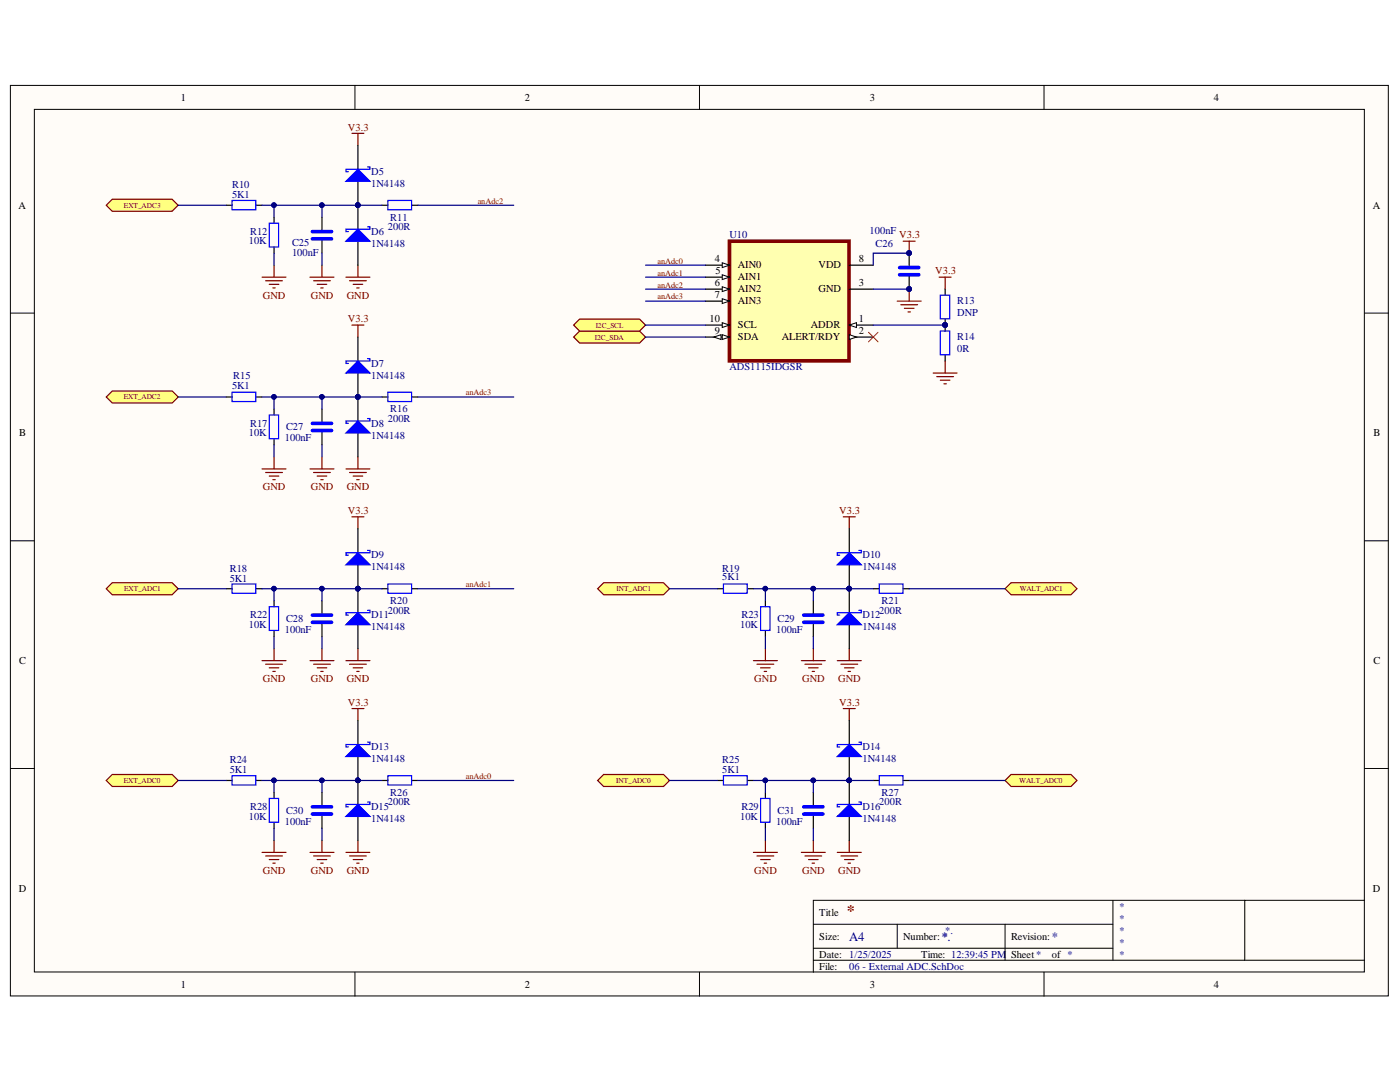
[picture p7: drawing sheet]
<svg xmlns="http://www.w3.org/2000/svg" width="279mm" height="216mm" viewBox="0 0 279 216" stroke-linecap="round" stroke-linejoin="round" font-family="sans-serif">
<defs><g id="words">
<text font-size="3.2" fill="#800000" x="169" y="182.8">*</text>
<g font-size="2.6" fill="#000080">
<text x="169.5" y="187.7">A4</text>
<text x="187.9" y="187.7">*.</text>
<text x="209.9" y="187.7">*</text>
</g>
<g font-size="2.1">
<text x="36.1" y="20.1">1</text>
<text x="104.7" y="20.1">2</text>
<text x="173.6" y="20.1">3</text>
<text x="242.2" y="20.1">4</text>
<text x="3.7" y="41.6">A</text>
<text x="274" y="41.6">A</text>
<text x="142.7" y="52.4">4</text>
<text x="147.2" y="53.6">AIN0</text>
<text x="163.3" y="53.6">VDD</text>
<text x="171.4" y="52.4">8</text>
<text x="142.7" y="57.2">6</text>
<text x="142.7" y="59.5">7</text>
<text x="142.8" y="54.8">5</text>
<text x="147.2" y="56">AIN1</text>
<text x="147.2" y="58.3">AIN2</text>
<text x="163.3" y="58.3">GND</text>
<text x="171.4" y="57.2">3</text>
<text x="141.6" y="64.3">10</text>
<text x="147.2" y="60.7">AIN3</text>
<text x="147.2" y="65.5">SCL</text>
<text x="161.8" y="65.5">ADDR</text>
<text x="171.4" y="64.3">1</text>
<text x="142.7" y="66.7">9</text>
<text x="147.2" y="67.9">SDA</text>
<text x="156" y="67.9">ALERT/RDY</text>
<text x="171.4" y="66.7">2</text>
<text x="3.8" y="87.1">B</text>
<text x="274.1" y="87.1">B</text>
<text x="3.8" y="132.5">C</text>
<text x="274.1" y="132.5">C</text>
<text x="3.7" y="177.9">D</text>
<text x="274" y="177.9">D</text>
<text x="163.5" y="182.7">Title</text>
<text x="163.5" y="187.5">Size:</text>
<text x="163.5" y="191.1">Date: 1/25/2025</text>
<text x="180.3" y="187.5">Number: *</text>
<text x="183.8" y="191.1">Time: 12:39:45 PM</text>
<text x="201.8" y="187.5">Revision:</text>
<text x="201.8" y="191.1">Sheet *</text>
<text x="209.9" y="191.1">of *</text>
<text x="36.1" y="197.1">1</text>
<text x="104.7" y="197.1">2</text>
<text x="163.5" y="193.5">File:</text>
<text x="173.6" y="197.1">3</text>
<text x="242.2" y="197.1">4</text>
</g>
<g font-size="2.1" fill="#800000">
<text x="69.4" y="26.1">V3.3</text>
<text x="179.5" y="47.6">V3.3</text>
<text x="52.5" y="59.6">GND</text>
<text x="62" y="59.6">GND</text>
<text x="69.2" y="59.6">GND</text>
<text x="186.6" y="54.8">V3.3</text>
<text x="69.4" y="64.3">V3.3</text>
<text x="52.5" y="97.8">GND</text>
<text x="62" y="97.8">GND</text>
<text x="69.2" y="97.8">GND</text>
<text x="69.4" y="102.6">V3.3</text>
<text x="167.5" y="102.6">V3.3</text>
<text x="52.5" y="136.1">GND</text>
<text x="62" y="136.1">GND</text>
<text x="69.2" y="136.1">GND</text>
<text x="150.5" y="136.1">GND</text>
<text x="160.1" y="136.1">GND</text>
<text x="167.3" y="136.1">GND</text>
<text x="69.4" y="140.8">V3.3</text>
<text x="167.5" y="140.8">V3.3</text>
<text x="52.5" y="174.3">GND</text>
<text x="62" y="174.3">GND</text>
<text x="69.2" y="174.3">GND</text>
<text x="150.5" y="174.3">GND</text>
<text x="160.1" y="174.3">GND</text>
<text x="167.3" y="174.3">GND</text>
</g>
<g font-size="2.1" fill="#000080">
<text x="74.1" y="34.9">D5</text>
<text x="46.3" y="39.5">5K1</text>
<text x="46.3" y="37.5">R10</text>
<text x="74.1" y="37.3">1N4148</text>
<text x="49.9" y="46.9">R12</text>
<text x="74.1" y="46.9">D6</text>
<text x="77.4" y="45.9">200R</text>
<text x="77.9" y="44">R11</text>
<text x="145.6" y="47.6">U10</text>
<text x="173.6" y="46.6">100nF</text>
<text x="49.7" y="48.8">10K</text>
<text x="58.3" y="49">C25</text>
<text x="58.3" y="51.2">100nF</text>
<text x="74.1" y="49.3">1N4148</text>
<text x="174.8" y="49.3">C26</text>
<text x="191" y="63.1">DNP</text>
<text x="191" y="60.7">R13</text>
<text x="191" y="70.3">0R</text>
<text x="191" y="67.9">R14</text>
<text x="46.3" y="77.7">5K1</text>
<text x="46.6" y="75.6">R15</text>
<text x="74.1" y="73.2">D7</text>
<text x="74.1" y="75.6">1N4148</text>
<text x="145.6" y="73.9">ADS1115IDGSR</text>
<text x="77.9" y="82.3">R16</text>
<text x="49.7" y="87">10K</text>
<text x="49.9" y="85.1">R17</text>
<text x="56.8" y="88">100nF</text>
<text x="57.1" y="85.8">C27</text>
<text x="74.1" y="85.1">D8</text>
<text x="74.1" y="87.5">1N4148</text>
<text x="77.4" y="84.2">200R</text>
<text x="74.1" y="111.4">D9</text>
<text x="74.1" y="113.8">1N4148</text>
<text x="172.1" y="111.4">D10</text>
<text x="172.1" y="113.8">1N4148</text>
<text x="45.8" y="116.2">5K1</text>
<text x="45.8" y="114.1">R18</text>
<text x="144.1" y="115.7">5K1</text>
<text x="144.1" y="114.1">R19</text>
<text x="49.7" y="125.3">10K</text>
<text x="49.9" y="123.4">R22</text>
<text x="57.1" y="124.1">C28</text>
<text x="74.1" y="123.4">D11</text>
<text x="74.1" y="125.8">1N4148</text>
<text x="77.4" y="122.4">200R</text>
<text x="77.9" y="120.5">R20</text>
<text x="147.7" y="125.3">10K</text>
<text x="148" y="123.4">R23</text>
<text x="155.1" y="124.1">C29</text>
<text x="172.1" y="123.4">D12</text>
<text x="172.1" y="125.8">1N4148</text>
<text x="175.5" y="122.4">200R</text>
<text x="175.9" y="120.5">R21</text>
<text x="56.8" y="126.3">100nF</text>
<text x="154.9" y="126.3">100nF</text>
<text x="74.1" y="149.7">D13</text>
<text x="172.1" y="149.7">D14</text>
<text x="45.8" y="154.2">5K1</text>
<text x="45.8" y="152.3">R24</text>
<text x="74.1" y="152.1">1N4148</text>
<text x="144.1" y="154.2">5K1</text>
<text x="144.1" y="152.3">R25</text>
<text x="172.1" y="152.1">1N4148</text>
<text x="49.9" y="161.7">R28</text>
<text x="74.1" y="161.7">D15</text>
<text x="77.4" y="160.7">200R</text>
<text x="77.9" y="158.8">R26</text>
<text x="148" y="161.7">R29</text>
<text x="172.1" y="161.7">D16</text>
<text x="175.5" y="160.7">200R</text>
<text x="175.9" y="158.8">R27</text>
<text x="49.7" y="163.6">10K</text>
<text x="56.8" y="164.5">100nF</text>
<text x="57.1" y="162.4">C30</text>
<text x="74.1" y="164">1N4148</text>
<text x="147.7" y="163.6">10K</text>
<text x="154.9" y="164.5">100nF</text>
<text x="155.1" y="162.4">C31</text>
<text x="172.1" y="164">1N4148</text>
<text x="223.3" y="181.5">*</text>
<text x="223.3" y="183.9">*</text>
<text x="188.6" y="186.3">*.</text>
<text x="223.3" y="186.3">*</text>
<text x="223.3" y="188.7">*</text>
<text x="223.3" y="191.1">*</text>
<text x="169.5" y="193.5">06 - External ADC.SchDoc</text>
</g>
<g font-size="1.7" fill="#800000">
<text x="95.3" y="40.6">anAdc2</text>
<text x="131.2" y="52.6">anAdc0</text>
<text x="131.2" y="55">anAdc1</text>
<text x="131.2" y="57.4">anAdc2</text>
<text x="131.2" y="59.8">anAdc3</text>
<text x="93" y="78.9">anAdc3</text>
<text x="93" y="117.1">anAdc1</text>
<text x="93" y="155.4">anAdc0</text>
</g>
<g font-size="1.5" fill="#800000">
<text x="24.7" y="41.4">EXT_ADC3</text>
<text x="118.9" y="65.4">I2C_SCL</text>
<text x="118.7" y="67.7">I2C_SDA</text>
<text x="24.7" y="79.7">EXT_ADC2</text>
<text x="24.8" y="118">EXT_ADC1</text>
<text x="123.1" y="118">INT_ADC1</text>
<text x="203.5" y="118">WALT_ADC1</text>
<text x="24.7" y="156.2">EXT_ADC0</text>
<text x="123" y="156.2">INT_ADC0</text>
<text x="203.4" y="156.2">WALT_ADC0</text>
</g>
</g></defs>
<g fill="#fffcf8" stroke="#000" stroke-width=".2">
<path d="M2.1 17h275v181.7h-275z"/>
<path d="M6.9 21.8h265.4v172.1h-265.4z"/>
</g>
<g fill="none" stroke="#000" stroke-width=".2">
<path d="M70.8 17v4.8M139.6 17v4.8M208.4 17v4.8M2.1 62.5h4.8M272.3 62.5h4.8M2.1 107.9h4.8M272.3 107.9h4.8M2.1 153.3h4.8M272.3 153.3h4.8M222.1 179.6v12M248.4 179.6h-86.1v14.4M272.3 179.6h-23.9v12"/>
<path d="M70.8 194v4.8M139.6 194v4.8M162.3 184.4h59.8M162.3 191.6h110M162.3 189.2h59.8M179.1 184.4v4.8M200.6 184.4v7.2M208.4 194v4.8"/>
</g>
<path d="M145.6 48.1h23.8v23.9h-23.8z" fill="#ffffb0" stroke="#800000" stroke-width=".72"/>
<path d="M169.5 64.9h4.8" fill="none" stroke="#000" stroke-width=".24"/>
<path d="M169.5 64.9l1.4-.5v.9z" fill="#fffcf8"/>
<path d="M169.5 64.9l1.4-.5v.9z" fill="none" stroke="#000" stroke-width=".2"/>
<path d="M140.8 52.9h4.8" fill="none" stroke="#000" stroke-width=".24"/>
<path d="M144.1 52.4l1.5 .5-1.5 .5z" fill="#fffcf8"/>
<path d="M144.1 52.4l1.5 .5-1.5 .5z" fill="none" stroke="#000" stroke-width=".2"/>
<path d="M140.8 55.3h4.8" fill="none" stroke="#000" stroke-width=".24"/>
<path d="M144.1 54.8l1.5 .5-1.5 .5z" fill="#fffcf8"/>
<path d="M144.1 54.8l1.5 .5-1.5 .5z" fill="none" stroke="#000" stroke-width=".2"/>
<path d="M140.8 57.7h4.8" fill="none" stroke="#000" stroke-width=".24"/>
<path d="M144.1 57.2l1.5 .5-1.5 .5z" fill="#fffcf8"/>
<path d="M144.1 57.2l1.5 .5-1.5 .5z" fill="none" stroke="#000" stroke-width=".2"/>
<path d="M140.8 60.1h4.8" fill="none" stroke="#000" stroke-width=".24"/>
<path d="M144.1 59.6l1.5 .5-1.5 .5z" fill="#fffcf8"/>
<path d="M144.1 59.6l1.5 .5-1.5 .5z" fill="none" stroke="#000" stroke-width=".2"/>
<path d="M140.8 64.9h4.8" fill="none" stroke="#000" stroke-width=".24"/>
<path d="M144.1 64.4l1.5 .5-1.5 .4z" fill="#fffcf8"/>
<path d="M144.1 64.4l1.5 .5-1.5 .4z" fill="none" stroke="#000" stroke-width=".2"/>
<path d="M140.8 67.3h4.8" fill="none" stroke="#000" stroke-width=".24"/>
<path d="M144.1 66.8l1.5 .5-1.5 .4z" fill="#fffcf8"/>
<path d="M144.1 66.8l1.5 .5-1.5 .4z" fill="none" stroke="#000" stroke-width=".2"/>
<path d="M142.5 67.3l1.4-.5v.9z" fill="#fffcf8"/>
<path d="M142.5 67.3l1.4-.5v.9z" fill="none" stroke="#000" stroke-width=".2"/>
<path d="M169.5 52.9h4.8M169.5 67.3h4.8" fill="none" stroke="#000" stroke-width=".24"/>
<path d="M169.5 66.8l1.4 .5-1.4 .4z" fill="#fffcf8"/>
<path d="M169.5 66.8l1.4 .5-1.4 .4z" fill="none" stroke="#000" stroke-width=".2"/>
<path d="M71.4 29v4.8M71.4 36.2v4.8M169.5 57.7h4.8" fill="none" stroke="#000" stroke-width=".24"/>
<g fill="none" stroke="#800000" stroke-width=".24">
<path d="M70.2 26.6h2.4M71.4 26.6v2.4M52.3 55.3h4.8M53 56h3.4M53.7 56.7h1.9M54.5 57.5h.4M54.7 52.9v2.4M61.9 55.3h4.7M62.6 56h3.3M63.3 56.7h1.9M64 57.5h.5M64.3 52.9v2.4"/>
<path d="M69 55.3h4.8M69.8 56h3.3M70.5 56.7h1.9M71.2 57.5h.5M71.4 52.9v2.4M180.3 48.1h2.3M181.4 48.1v2.4M181.4 57.7v2.4M187.4 55.3h2.4M188.6 55.3v2.4M179.1 60.1h4.7M179.8 60.8h3.3"/>
<path d="M180.5 61.5h1.9M181.2 62.2h.5M186.2 74.4h4.8M187 75.2h3.3M187.7 75.9h1.9M188.4 76.6h.5M188.6 72v2.4"/>
</g>
<g fill="#000080" stroke="#000080" stroke-width=".2">
<circle cx="181.4" cy="57.7" r=".45"/>
<circle cx="181.4" cy="50.5" r=".45"/>
<circle cx="71.4" cy="40.9" r=".45"/>
</g>
<path d="M69 36.2l2.4-2.4 2.4 2.4z" fill="#00f"/>
<path d="M69 36.2l2.4-2.4 2.4 2.4zM73.3 33.3h.5v.5h-4.8v.5h.5" fill="none" stroke="#00f" stroke-width=".24"/>
<circle cx="71.4" cy="40.9" r=".45" fill="#000080" stroke="#000080" stroke-width=".2"/>
<g fill="#ffff80" stroke="#800000" stroke-width=".24">
<path d="M114.5 67.3l1.2-1.2h11.9l1.2 1.2-1.2 1.2h-11.9z" fill-rule="evenodd"/>
<path d="M114.5 64.9l1.2-1.2h11.9l1.2 1.2-1.2 1.2h-11.9z" fill-rule="evenodd"/>
</g>
<path d="M45.1 41h1.2M51.1 41h1.2M54.7 43.3v1.2M54.7 49.3v1.2M64.3 43.3v2.7M64.3 47.9v2.6" fill="none" stroke="#000" stroke-width=".24"/>
<path d="M46.3 40h4.8v1.9h-4.8zM53.7 44.5h1.9v4.8h-1.9z" fill="none" stroke="#00f" stroke-width=".24"/>
<path d="M62.3 47.7h3.9M62.3 46.2h3.9" fill="none" stroke="#00f" stroke-width=".72"/>
<g fill="none" stroke="#800000" stroke-width=".24">
<path d="M70.2 64.9h2.4M71.4 64.9v2.4M52.3 93.6h4.8M53 94.3h3.4M53.7 95h1.9M54.5 95.7h.4M54.7 91.2v2.4M61.9 93.6h4.7M62.6 94.3h3.3M63.3 95h1.9M64 95.7h.5M64.3 91.2v2.4"/>
<path d="M69 93.6h4.8M69.8 94.3h3.3M70.5 95h1.9M71.2 95.7h.5M71.4 91.2v2.4M70.2 103.1h2.4M71.4 103.1v2.4M52.3 131.8h4.8M53 132.5h3.4M53.7 133.3h1.9M54.5 134h.4M54.7 129.4v2.4"/>
<path d="M61.9 131.8h4.7M62.6 132.5h3.3M63.3 133.3h1.9M64 134h.5M64.3 129.4v2.4M69 131.8h4.8M69.8 132.5h3.3M70.5 133.3h1.9M71.2 134h.5M71.4 129.4v2.4M70.2 141.4h2.4M71.4 141.4v2.4"/>
<path d="M52.3 170.1h4.8M53 170.8h3.4M53.7 171.5h1.9M54.5 172.2h.4M54.7 167.7v2.4M61.9 170.1h4.7M62.6 170.8h3.3M63.3 171.5h1.9M64 172.2h.5M64.3 167.7v2.4M69 170.1h4.8M69.8 170.8h3.3"/>
<path d="M70.5 171.5h1.9M71.2 172.2h.5M71.4 167.7v2.4"/>
</g>
<g fill="#ffff80" stroke="#800000" stroke-width=".24">
<path d="M21.2 155.7l1.2-1.2h12l1.2 1.2-1.2 1.2h-12z" fill-rule="evenodd"/>
<path d="M21.2 117.5l1.2-1.2h12l1.2 1.2-1.2 1.2h-12z" fill-rule="evenodd"/>
<path d="M21.2 79.2l1.2-1.2h12l1.2 1.2-1.2 1.2h-12z" fill-rule="evenodd"/>
<path d="M21.2 41l1.2-1.2h12l1.2 1.2-1.2 1.2h-12z" fill-rule="evenodd"/>
</g>
<path d="M188.6 57.7v1.2M188.6 63.7v2.4M188.6 70.8v1.2" fill="none" stroke="#000" stroke-width=".24"/>
<circle cx="188.6" cy="64.8" r=".45" fill="#000080" stroke="#000080" stroke-width=".2"/>
<path d="M187.7 58.9h1.8v4.7h-1.8zM187.7 66.1h1.8v4.7h-1.8z" fill="none" stroke="#00f" stroke-width=".24"/>
<path d="M173.3 66.3l1.9 1.9M175.2 66.3l-1.9 1.9" fill="none" stroke="#f00" stroke-width=".2"/>
<g fill="none" stroke="#800000" stroke-width=".24">
<path d="M168.3 103.1h2.4M169.5 103.1v2.4M150.4 131.8h4.7M151.1 132.5h3.3M151.8 133.3h1.9M152.5 134h.5M152.7 129.4v2.4M159.9 131.8h4.8M160.6 132.5h3.4M161.4 133.3h1.9M162.1 134h.5M162.3 129.4v2.4"/>
<path d="M167.1 131.8h4.8M167.8 132.5h3.4M168.5 133.3h1.9M169.3 134h.4M169.5 129.4v2.4M168.3 141.4h2.4M169.5 141.4v2.4M150.4 170.1h4.7M151.1 170.8h3.3M151.8 171.5h1.9M152.5 172.2h.5M152.7 167.7v2.4"/>
<path d="M159.9 170.1h4.8M160.6 170.8h3.4M161.4 171.5h1.9M162.1 172.2h.5M162.3 167.7v2.4M167.1 170.1h4.8M167.8 170.8h3.4M168.5 171.5h1.9M169.3 172.2h.4M169.5 167.7v2.4"/>
</g>
<g fill="#ffff80" stroke="#800000" stroke-width=".24">
<path d="M119.3 155.7l1.2-1.2h11.9l1.2 1.2-1.2 1.2h-11.9z" fill-rule="evenodd"/>
<path d="M119.3 117.5l1.2-1.2h11.9l1.2 1.2-1.2 1.2h-11.9z" fill-rule="evenodd"/>
<path d="M200.6 155.7l1.2-1.2h11.9l1.2 1.2-1.2 1.2h-11.9z" fill-rule="evenodd"/>
<path d="M200.6 117.5l1.2-1.2h11.9l1.2 1.2-1.2 1.2h-11.9z" fill-rule="evenodd"/>
</g>
<path d="M71.4 41v4.7M71.4 48.1v4.8" fill="none" stroke="#000" stroke-width=".24"/>
<circle cx="71.4" cy="40.9" r=".45" fill="#000080" stroke="#000080" stroke-width=".2"/>
<path d="M69 48.1l2.4-2.4 2.4 2.4z" fill="#00f"/>
<path d="M69 48.1l2.4-2.4 2.4 2.4zM73.3 45.3h.5v.4h-4.8v.5h.5" fill="none" stroke="#00f" stroke-width=".24"/>
<g fill="#000080" stroke="#000080" stroke-width=".2">
<circle cx="71.4" cy="40.9" r=".45"/>
<circle cx="71.4" cy="79.2" r=".45"/>
</g>
<path d="M71.4 67.3v4.7M71.4 74.4v4.8" fill="none" stroke="#000" stroke-width=".24"/>
<path d="M69 74.4l2.4-2.4 2.4 2.4z" fill="#00f"/>
<path d="M69 74.4l2.4-2.4 2.4 2.4zM73.3 71.6h.5v.4h-4.8v.5h.5" fill="none" stroke="#00f" stroke-width=".24"/>
<circle cx="71.4" cy="79.2" r=".45" fill="#000080" stroke="#000080" stroke-width=".2"/>
<path d="M71.4 79.2v4.8M71.4 86.4v4.8" fill="none" stroke="#000" stroke-width=".24"/>
<path d="M69 86.4l2.4-2.4 2.4 2.4z" fill="#00f"/>
<path d="M69 86.4l2.4-2.4 2.4 2.4zM73.3 83.5h.5v.5h-4.8v.5h.5" fill="none" stroke="#00f" stroke-width=".24"/>
<g fill="#000080" stroke="#000080" stroke-width=".2">
<circle cx="71.4" cy="79.2" r=".45"/>
<circle cx="71.4" cy="117.5" r=".45"/>
</g>
<path d="M71.4 105.5v4.8M71.4 112.7v4.8" fill="none" stroke="#000" stroke-width=".24"/>
<path d="M69 112.7l2.4-2.4 2.4 2.4z" fill="#00f"/>
<path d="M69 112.7l2.4-2.4 2.4 2.4zM73.3 109.8h.5v.5h-4.8v.5h.5" fill="none" stroke="#00f" stroke-width=".24"/>
<circle cx="71.4" cy="117.5" r=".45" fill="#000080" stroke="#000080" stroke-width=".2"/>
<path d="M71.4 117.5v4.8M71.4 124.6v4.8" fill="none" stroke="#000" stroke-width=".24"/>
<path d="M69 124.6l2.4-2.3 2.4 2.3z" fill="#00f"/>
<path d="M69 124.6l2.4-2.3 2.4 2.3zM73.3 121.8h.5v.5h-4.8v.4h.5" fill="none" stroke="#00f" stroke-width=".24"/>
<g fill="#000080" stroke="#000080" stroke-width=".2">
<circle cx="71.4" cy="117.5" r=".45"/>
<circle cx="169.5" cy="117.5" r=".45"/>
</g>
<path d="M169.5 105.5v4.8M169.5 112.7v4.8" fill="none" stroke="#000" stroke-width=".24"/>
<path d="M167.1 112.7l2.4-2.4 2.4 2.4z" fill="#00f"/>
<path d="M167.1 112.7l2.4-2.4 2.4 2.4zM171.4 109.8h.5v.5h-4.8v.5h.5" fill="none" stroke="#00f" stroke-width=".24"/>
<circle cx="169.5" cy="117.5" r=".45" fill="#000080" stroke="#000080" stroke-width=".2"/>
<path d="M169.5 117.5v4.8M169.5 124.6v4.8" fill="none" stroke="#000" stroke-width=".24"/>
<path d="M167.1 124.6l2.4-2.3 2.4 2.3z" fill="#00f"/>
<path d="M167.1 124.6l2.4-2.3 2.4 2.3zM171.4 121.8h.5v.5h-4.8v.4h.5" fill="none" stroke="#00f" stroke-width=".24"/>
<g fill="#000080" stroke="#000080" stroke-width=".2">
<circle cx="169.5" cy="117.5" r=".45"/>
<circle cx="71.4" cy="155.7" r=".45"/>
</g>
<path d="M71.4 143.8v4.8M71.4 151v4.7" fill="none" stroke="#000" stroke-width=".24"/>
<path d="M69 151l2.4-2.4 2.4 2.4z" fill="#00f"/>
<path d="M69 151l2.4-2.4 2.4 2.4zM73.3 148.1h.5v.5h-4.8v.4h.5" fill="none" stroke="#00f" stroke-width=".24"/>
<circle cx="71.4" cy="155.7" r=".45" fill="#000080" stroke="#000080" stroke-width=".2"/>
<path d="M71.4 155.7v4.8M71.4 162.9v4.8" fill="none" stroke="#000" stroke-width=".24"/>
<path d="M69 162.9l2.4-2.4 2.4 2.4z" fill="#00f"/>
<path d="M69 162.9l2.4-2.4 2.4 2.4zM73.3 160h.5v.5h-4.8v.5h.5" fill="none" stroke="#00f" stroke-width=".24"/>
<g fill="#000080" stroke="#000080" stroke-width=".2">
<circle cx="71.4" cy="155.7" r=".45"/>
<circle cx="169.5" cy="155.7" r=".45"/>
</g>
<path d="M169.5 143.8v4.8M169.5 151v4.7" fill="none" stroke="#000" stroke-width=".24"/>
<path d="M167.1 151l2.4-2.4 2.4 2.4z" fill="#00f"/>
<path d="M167.1 151l2.4-2.4 2.4 2.4zM171.4 148.1h.5v.5h-4.8v.4h.5" fill="none" stroke="#00f" stroke-width=".24"/>
<circle cx="169.5" cy="155.7" r=".45" fill="#000080" stroke="#000080" stroke-width=".2"/>
<path d="M169.5 155.7v4.8M169.5 162.9v4.8" fill="none" stroke="#000" stroke-width=".24"/>
<path d="M167.1 162.9l2.4-2.4 2.4 2.4z" fill="#00f"/>
<g fill="none" stroke="#00f" stroke-width=".24">
<path d="M77.4 40h4.7v1.9h-4.7zM46.3 78.3h4.8v1.8h-4.8zM77.4 78.3h4.7v1.8h-4.7zM53.7 82.8h1.9v4.7h-1.9zM46.3 116.5h4.8v1.9h-4.8zM77.4 116.5h4.7v1.9h-4.7zM144.4 116.5h4.7v1.9h-4.7zM175.5 116.5h4.7v1.9h-4.7zM53.7 121.1h1.9v4.7h-1.9zM151.8 121.1h1.9v4.7h-1.9zM46.3 154.8h4.8v1.8h-4.8zM53.7 159.3h1.9v4.8h-1.9z"/>
<path d="M77.4 154.8h4.7v1.8h-4.7zM144.4 154.8h4.7v1.8h-4.7zM151.8 159.3h1.9v4.8h-1.9zM175.5 154.8h4.7v1.8h-4.7zM167.1 162.9l2.4-2.4 2.4 2.4zM171.4 160h.5v.5h-4.8v.5h.5"/>
</g>
<g fill="#000080" stroke="#000080" stroke-width=".2">
<circle cx="169.5" cy="155.7" r=".45"/>
<circle cx="181.4" cy="50.5" r=".45"/>
<circle cx="181.4" cy="57.7" r=".45"/>
<circle cx="188.6" cy="64.8" r=".45"/>
<circle cx="64.2" cy="40.9" r=".45"/>
<circle cx="71.4" cy="40.9" r=".45"/>
<circle cx="54.7" cy="40.9" r=".45"/>
<circle cx="64.2" cy="79.2" r=".45"/>
<circle cx="71.4" cy="79.2" r=".45"/>
<circle cx="54.7" cy="79.2" r=".45"/>
<circle cx="64.2" cy="117.5" r=".45"/>
<circle cx="71.4" cy="117.5" r=".45"/>
<circle cx="54.7" cy="117.5" r=".45"/>
<circle cx="64.2" cy="155.7" r=".45"/>
<circle cx="54.7" cy="155.7" r=".45"/>
<circle cx="162.3" cy="117.5" r=".45"/>
<circle cx="169.5" cy="117.5" r=".45"/>
<circle cx="152.7" cy="117.5" r=".45"/>
<circle cx="162.3" cy="155.7" r=".45"/>
<circle cx="152.7" cy="155.7" r=".45"/>
<circle cx="71.4" cy="155.7" r=".45"/>
</g>
<g fill="none" stroke="#000" stroke-width=".24">
<path d="M76.2 41h1.2M82.2 41h1.2M181.4 50.5v2.7M181.4 55.1v2.6M45.1 79.2h1.2M51.1 79.2h1.2M76.2 79.2h1.2M82.2 79.2h1.2M54.7 81.6v1.2M54.7 87.6v1.2M64.3 81.6v2.6M64.3 86.2v2.6"/>
<path d="M45.1 117.5h1.2M51.1 117.5h1.2M54.7 119.9v1.2M64.3 119.9v2.6M76.2 117.5h1.2M82.2 117.5h1.2M143.2 117.5h1.2M149.2 117.5h1.2M152.7 119.9v1.2M162.3 119.9v2.6M174.3 117.5h1.2M180.3 117.5h1.1"/>
<path d="M54.7 125.8v1.2M64.3 124.4v2.6M152.7 125.8v1.2M162.3 124.4v2.6M45.1 155.7h1.2M51.1 155.7h1.2M54.7 158.1v1.2M64.3 158.1v2.7M76.2 155.7h1.2M82.2 155.7h1.2M143.2 155.7h1.2M149.2 155.7h1.2"/>
<path d="M152.7 158.1v1.2M162.3 158.1v2.7M174.3 155.7h1.2M180.3 155.7h1.1M54.7 164.1v1.2M64.3 162.7v2.6M152.7 164.1v1.2M162.3 162.7v2.6"/>
</g>
<path d="M179.5 54.8h3.9M179.5 53.4h3.9M62.3 85.9h3.9M62.3 84.5h3.9M62.3 124.2h3.9M62.3 122.7h3.9M160.4 124.2h3.8M160.4 122.7h3.8M62.3 162.4h3.9M62.3 161h3.9M160.4 162.4h3.8M160.4 161h3.8" fill="none" stroke="#00f" stroke-width=".72"/>
<g fill="none" stroke="#000080" stroke-width=".24">
<path d="M35.6 41h9.5M52.3 41h23.9M54.7 41v2.3M54.7 50.5v2.4M64.3 41v2.3M64.3 50.5v2.4M83.4 41h19.1M128.8 52.9h12M128.8 55.3h12M128.8 57.7h12M174.3 57.7h7.1M181.4 50.5h-7.1v2.4"/>
<path d="M35.6 79.2h9.5M52.3 79.2h23.9M54.7 79.2v2.4M64.3 79.2v2.4M83.4 79.2h19.1M128.8 64.9h12M128.8 67.3h12M128.8 60.1h12M174.3 64.9h14.3M54.7 88.8v2.4M64.3 88.8v2.4M35.6 117.5h9.5"/>
<path d="M52.3 117.5h23.9M54.7 117.5v2.4M64.3 117.5v2.4M83.4 117.5h19.1M133.6 117.5h9.6M150.4 117.5h23.9M152.7 117.5v2.4M162.3 117.5v2.4M181.4 117.5h19.2M54.7 127v2.4M64.3 127v2.4M152.7 127v2.4"/>
<path d="M162.3 127v2.4M35.6 155.7h9.5M52.3 155.7h23.9M54.7 155.7v2.4M64.3 155.7v2.4M83.4 155.7h19.1M133.6 155.7h9.6M150.4 155.7h23.9M152.7 155.7v2.4M162.3 155.7v2.4M181.4 155.7h19.2M54.7 165.3v2.4"/>
<path d="M64.3 165.3v2.4M152.7 165.3v2.4M162.3 165.3v2.4"/>
</g>
<use href="#words"/>
</svg>
